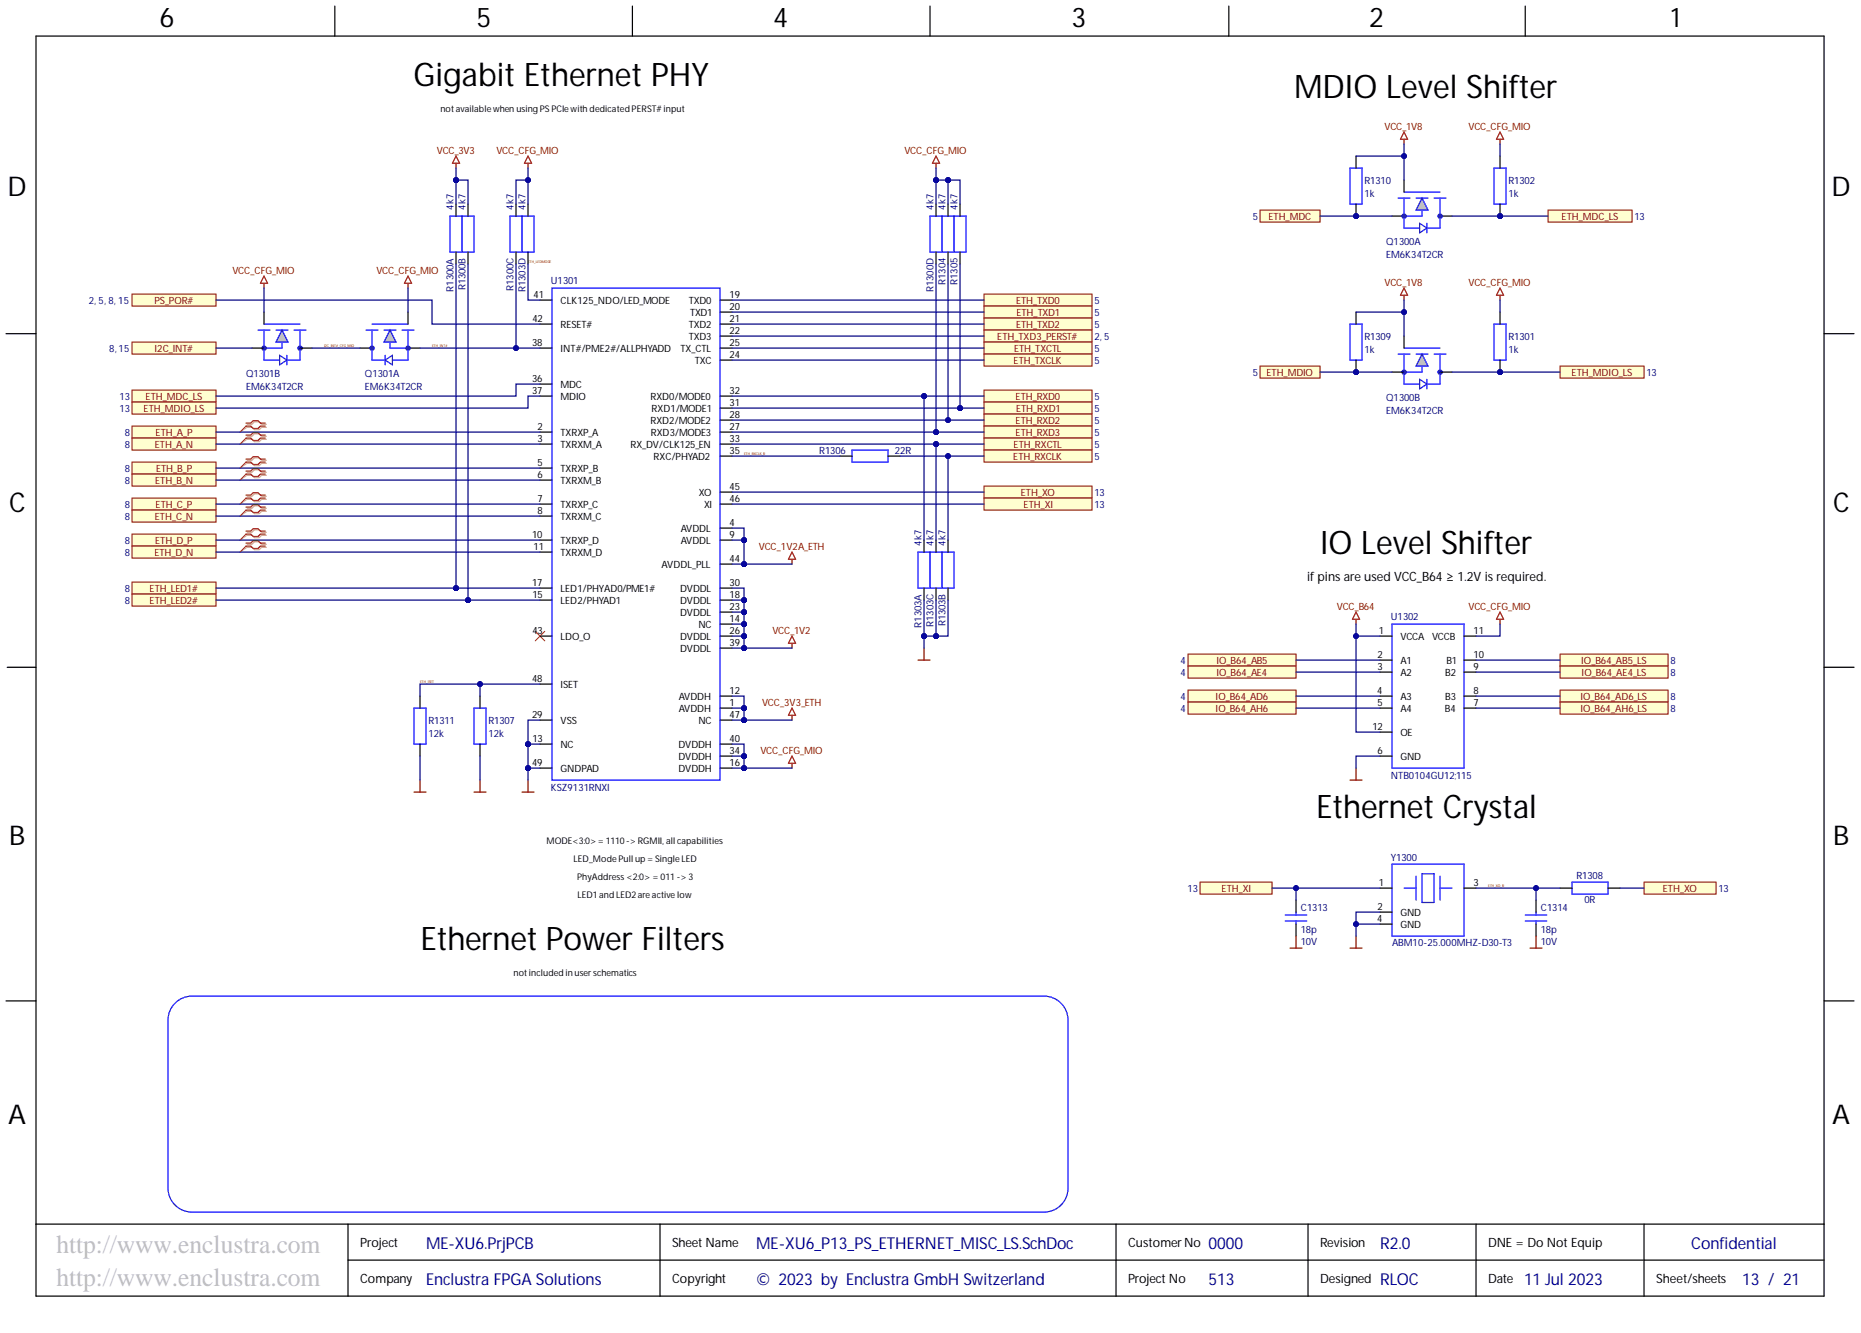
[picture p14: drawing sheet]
<svg xmlns="http://www.w3.org/2000/svg" width="393mm" height="282mm" viewBox="0 0 393 282" stroke-linecap="round" stroke-linejoin="round" font-family="sans-serif">
<defs><g id="words">
<g font-size="6.9">
<text x="87.4" y="18.1">Gigabit Ethernet PHY</text>
<text x="273.5" y="20.7">MDIO Level Shifter</text>
<text x="279" y="117.1">IO Level Shifter</text>
<text x="278.2" y="172.9">Ethernet Crystal</text>
<text x="88.9" y="200.8">Ethernet Power Filters</text>
</g>
<g font-size="5.8">
<text x="33.7" y="5.7">6</text>
<text x="100.7" y="5.7">5</text>
<text x="163.4" y="5.7">4</text>
<text x="226.5" y="5.7">3</text>
<text x="289.4" y="5.7">2</text>
<text x="353.1" y="5.7">1</text>
<text x="1.6" y="41.5">D</text>
<text x="387.1" y="41.5">D</text>
<text x="1.9" y="108.2">C</text>
<text x="387.5" y="108.2">C</text>
<text x="1.9" y="178.7">B</text>
<text x="387.5" y="178.7">B</text>
<text x="1.7" y="237.6">A</text>
<text x="387.2" y="237.6">A</text>
</g>
<g font-size="5.5" fill="#c0c0c0">
<text x="11.9" y="265">http://www.enclustra.com</text>
<text x="11.9" y="271.9">http://www.enclustra.com</text>
</g>
<g font-size="3.5" fill="#000080">
<text x="90" y="264.1">ME-XU6.PrjPCB</text>
<text x="159.8" y="264.1">ME-XU6_P13_PS_ETHERNET_MISC_LS.SchDoc</text>
<text x="255.4" y="264.1">0000</text>
<text x="357.5" y="264.1">Confidential</text>
<text x="90" y="271.7">Enclustra FPGA Solutions</text>
<text x="159.8" y="271.7">© 2023 by Enclustra GmbH Switzerland</text>
<text x="255.4" y="271.7">513</text>
<text x="291.7" y="271.7">RLOC</text>
<text x="322.1" y="271.7">11 Jul 2023</text>
<text x="368.2" y="271.7">13 / 21</text>
</g>
<text font-size="3.5" fill="#00007c" x="291.7" y="264.1">R2.0</text>
<g font-size="2.7">
<text x="276.3" y="122.9">ifpins are used VCC_B64 ≥ 1.2V is required.</text>
<text x="76.1" y="263.8">Project</text>
<text x="142" y="263.8">Sheet Name</text>
<text x="238.4" y="263.8">CustomerNo</text>
<text x="279" y="263.8">Revision</text>
<text x="314.5" y="263.8">DNE = Do Not Equip</text>
<text x="76.1" y="271.4">Company</text>
<text x="142" y="271.4">Copyright</text>
<text x="238.4" y="271.4">Project No</text>
<text x="279" y="271.4">Designed</text>
<text x="314.5" y="271.4">Date</text>
<text x="350" y="271.4">Sheet/sheets</text>
</g>
<g font-size="2.1" fill="#800000">
<text x="292.6" y="27.4">VCC_1V8</text>
<text x="310.4" y="27.4">VCC_CFG_MIO</text>
<text x="92.3" y="32.5">VCC_3V3</text>
<text x="104.9" y="32.5">VCC_CFG_MIO</text>
<text x="191.2" y="32.5">VCC_CFG_MIO</text>
<text x="268.1" y="46.5">ETH_MDC</text>
<text x="330.1" y="46.5">ETH_MDC_LS</text>
<text x="49.1" y="57.9">VCC_CFG_MIO</text>
<text x="79.6" y="57.9">VCC_CFG_MIO</text>
<text x="32.6" y="64.3">PS_POR#</text>
<text x="214.8" y="64.3">ETH_TXD0</text>
<text x="292.6" y="60.4">VCC_1V8</text>
<text x="310.4" y="60.4">VCC_CFG_MIO</text>
<text x="210.8" y="71.9">ETH_TXD3_PERST#</text>
<text x="214.8" y="69.4">ETH_TXD2</text>
<text x="214.8" y="66.8">ETH_TXD1</text>
<text x="32.6" y="74.4">I2C_INT#</text>
<text x="214.2" y="77">ETH_TXCLK</text>
<text x="214.3" y="74.4">ETH_TXCTL</text>
<text x="267.7" y="79.5">ETH_MDIO</text>
<text x="332.2" y="79.5">ETH_MDIO_LS</text>
<text x="30.4" y="87.1">ETH_MDIO_LS</text>
<text x="30.8" y="84.6">ETH_MDC_LS</text>
<text x="214.7" y="84.6">ETH_RXD0</text>
<text x="214.7" y="89.7">ETH_RXD2</text>
<text x="214.8" y="87.1">ETH_RXD1</text>
<text x="32.7" y="94.7">ETH_A_N</text>
<text x="32.9" y="92.2">ETH_A_P</text>
<text x="214.2" y="94.7">ETH_RXCTL</text>
<text x="214.7" y="92.2">ETH_RXD3</text>
<text x="33" y="99.8">ETH_B_P</text>
<text x="214.2" y="97.3">ETH_RXCLK</text>
<text x="32.8" y="102.4">ETH_B_N</text>
<text x="32.9" y="107.4">ETH_C_P</text>
<text x="215.8" y="104.9">ETH_XO</text>
<text x="216.4" y="107.4">ETH_XI</text>
<text x="32.7" y="110">ETH_C_N</text>
<text x="32.6" y="117.6">ETH_D_N</text>
<text x="32.8" y="115.1">ETH_D_P</text>
<text x="160.4" y="116.2">VCC_1V2A_ETH</text>
<text x="31.6" y="125.2">ETH_LED1#</text>
<text x="31.6" y="127.7">ETH_LED2#</text>
<text x="282.6" y="128.9">VCC_B64</text>
<text x="310.4" y="128.9">VCC_CFG_MIO</text>
<text x="163.3" y="134">VCC_1V2</text>
<text x="257.1" y="140.4">IO_B64_AB5</text>
<text x="257.1" y="143">IO_B64_AE4</text>
<text x="334.2" y="140.4">IO_B64_AB5_LS</text>
<text x="334.3" y="143">IO_B64_AE4_LS</text>
<text x="161.1" y="149.2">VCC_3V3_ETH</text>
<text x="256.9" y="148">IO_B64_AD6</text>
<text x="334" y="148">IO_B64_AD6_LS</text>
<text x="256.9" y="150.6">IO_B64_AH6</text>
<text x="334" y="150.6">IO_B64_AH6_LS</text>
<text x="160.7" y="159.4">VCC_CFG_MIO</text>
<text x="258.2" y="188.6">ETH_XI</text>
<text x="351.5" y="188.6">ETH_XO</text>
</g>
<g font-size="2.1" fill="#000080">
<text x="288.4" y="38.8">R1310</text>
<text x="288.4" y="41.6">1k</text>
<text x="318.8" y="38.8">R1302</text>
<text x="318.8" y="41.6">1k</text>
<text x="95.9" y="44.3" transform="rotate(-90 95.9 44.3)">4k7</text>
<text x="98.4" y="44.3" transform="rotate(-90 98.4 44.3)">4k7</text>
<text x="108.6" y="44.3" transform="rotate(-90 108.6 44.3)">4k7</text>
<text x="111.1" y="44.3" transform="rotate(-90 111.1 44.3)">4k7</text>
<text x="197.3" y="44.3" transform="rotate(-90 197.3 44.3)">4k7</text>
<text x="199.9" y="44.3" transform="rotate(-90 199.9 44.3)">4k7</text>
<text x="202.4" y="44.3" transform="rotate(-90 202.4 44.3)">4k7</text>
<text x="264.8" y="46.5">5</text>
<text x="345.5" y="46.5">13</text>
<text x="293" y="51.8">Q1300A</text>
<text x="293" y="54.6">EM6K34T2CR</text>
<text x="18.8" y="64.3">2, 5, 8, 15</text>
<text x="95.9" y="61.7" transform="rotate(-90 95.9 61.7)">R1300A</text>
<text x="98.4" y="61.4" transform="rotate(-90 98.4 61.4)">R1300B</text>
<text x="108.6" y="61.5" transform="rotate(-90 108.6 61.5)">R1300C</text>
<text x="111.1" y="61.8" transform="rotate(-90 111.1 61.8)">R1303D</text>
<text x="116.4" y="60.2">U1301</text>
<text x="197.3" y="61.8" transform="rotate(-90 197.3 61.8)">R1300D</text>
<text x="199.9" y="60.2" transform="rotate(-90 199.9 60.2)">R1304</text>
<text x="202.4" y="60.2" transform="rotate(-90 202.4 60.2)">R1305</text>
<text x="231.3" y="64.3">5</text>
<text x="231.3" y="66.8">5</text>
<text x="231.3" y="69.4">5</text>
<text x="231.3" y="71.9">2, 5</text>
<text x="288.4" y="71.8">R1309</text>
<text x="318.8" y="71.8">R1301</text>
<text x="23.1" y="74.4">8, 15</text>
<text x="231.3" y="74.4">5</text>
<text x="231.3" y="77">5</text>
<text x="288.4" y="74.6">1k</text>
<text x="318.8" y="74.6">1k</text>
<text x="52" y="79.7">Q1301B</text>
<text x="52" y="82.5">EM6K34T2CR</text>
<text x="77.1" y="79.7">Q1301A</text>
<text x="77.1" y="82.5">EM6K34T2CR</text>
<text x="264.8" y="79.5">5</text>
<text x="348" y="79.5">13</text>
<text x="25.3" y="84.6">13</text>
<text x="25.3" y="87.1">13</text>
<text x="231.3" y="84.6">5</text>
<text x="231.3" y="87.1">5</text>
<text x="231.3" y="89.7">5</text>
<text x="293" y="84.8">Q1300B</text>
<text x="293" y="87.6">EM6K34T2CR</text>
<text x="26.4" y="92.2">8</text>
<text x="26.4" y="94.7">8</text>
<text x="173.2" y="95.9">R1306</text>
<text x="189.1" y="95.9">22R</text>
<text x="231.3" y="92.2">5</text>
<text x="231.3" y="94.7">5</text>
<text x="26.4" y="99.8">8</text>
<text x="231.3" y="97.3">5</text>
<text x="26.4" y="102.4">8</text>
<text x="26.4" y="107.4">8</text>
<text x="231.3" y="104.9">13</text>
<text x="231.3" y="107.4">13</text>
<text x="26.4" y="110">8</text>
<text x="26.4" y="115.1">8</text>
<text x="26.4" y="117.6">8</text>
<text x="194.8" y="115.4" transform="rotate(-90 194.8 115.4)">4k7</text>
<text x="197.3" y="115.4" transform="rotate(-90 197.3 115.4)">4k7</text>
<text x="199.9" y="115.4" transform="rotate(-90 199.9 115.4)">4k7</text>
<text x="26.4" y="125.2">8</text>
<text x="26.4" y="127.7">8</text>
<text x="294" y="131.2">U1302</text>
<text x="194.8" y="132.7" transform="rotate(-90 194.8 132.7)">R1303A</text>
<text x="197.3" y="132.6" transform="rotate(-90 197.3 132.6)">R1303C</text>
<text x="199.9" y="132.5" transform="rotate(-90 199.9 132.5)">R1303B</text>
<text x="249.5" y="140.4">4</text>
<text x="249.5" y="143">4</text>
<text x="353.1" y="140.4">8</text>
<text x="353.1" y="143">8</text>
<text x="249.5" y="148">4</text>
<text x="353.1" y="148">8</text>
<text x="90.6" y="153">R1311</text>
<text x="90.6" y="155.8">12k</text>
<text x="103.2" y="153">R1307</text>
<text x="103.2" y="155.8">12k</text>
<text x="249.5" y="150.6">4</text>
<text x="353.1" y="150.6">8</text>
<text x="116.4" y="167.2">KSZ9131RNXI</text>
<text x="294" y="164.7">NTB0104GU12;115</text>
<text x="294" y="182">Y1300</text>
<text x="333.2" y="185.8">R1308</text>
<text x="251" y="188.6">13</text>
<text x="334.9" y="191">0R</text>
<text x="363.2" y="188.6">13</text>
<text x="274.9" y="192.6">C1313</text>
<text x="274.9" y="197.2">18p</text>
<text x="325.7" y="192.6">C1314</text>
<text x="325.7" y="197.2">18p</text>
<text x="274.9" y="199.7">10V</text>
<text x="294.2" y="200">ABM10-25.000MHZ-D30-T3</text>
<text x="325.7" y="199.7">10V</text>
</g>
<g font-size="2.1">
<text x="112.8" y="62.9">41</text>
<text x="118.5" y="64.3">CLK125_NDO/LED_MODE</text>
<text x="145.6" y="64.3">TXD0</text>
<text x="154.2" y="62.9">19</text>
<text x="154.2" y="65.5">20</text>
<text x="112.5" y="68">42</text>
<text x="118.5" y="69.4">RESET#</text>
<text x="145.6" y="69.4">TXD2</text>
<text x="145.6" y="71.9">TXD3</text>
<text x="145.8" y="66.8">TXD1</text>
<text x="154.2" y="68">21</text>
<text x="154.2" y="70.6">22</text>
<text x="112.4" y="73.1">38</text>
<text x="118.5" y="74.4">INT#/PME2#/ALLPHYADD</text>
<text x="143.8" y="74.4">TX_CTL</text>
<text x="146.9" y="77">TXC</text>
<text x="154.2" y="73.1">25</text>
<text x="154.2" y="75.6">24</text>
<text x="112.4" y="80.7">36</text>
<text x="112.4" y="83.2">37</text>
<text x="118.5" y="82.1">MDC</text>
<text x="154.2" y="83.2">32</text>
<text x="118.5" y="84.6">MDIO</text>
<text x="137.5" y="84.6">RXD0/MODE0</text>
<text x="137.5" y="89.7">RXD2/MODE2</text>
<text x="137.7" y="87.1">RXD1/MODE1</text>
<text x="154.2" y="85.8">31</text>
<text x="154.2" y="88.3">28</text>
<text x="113.6" y="90.9">2</text>
<text x="113.6" y="93.4">3</text>
<text x="118.5" y="92.2">TXRXP_A</text>
<text x="118.5" y="94.7">TXRXM_A</text>
<text x="133.2" y="94.7">RX_DV/CLK125_EN</text>
<text x="137.6" y="92.2">RXD3/MODE3</text>
<text x="154.2" y="90.9">27</text>
<text x="154.2" y="93.4">33</text>
<text x="154.2" y="95.9">35</text>
<text x="113.6" y="98.5">5</text>
<text x="113.6" y="101">6</text>
<text x="118.5" y="99.8">TXRXP_B</text>
<text x="138.2" y="97.3">RXC/PHYAD2</text>
<text x="113.6" y="106.1">7</text>
<text x="118.5" y="102.4">TXRXM_B</text>
<text x="118.5" y="107.4">TXRXP_C</text>
<text x="147.7" y="104.9">XO</text>
<text x="148.8" y="107.4">XI</text>
<text x="154.2" y="103.5">45</text>
<text x="154.2" y="106.1">46</text>
<text x="112.4" y="113.7">10</text>
<text x="113.6" y="108.6">8</text>
<text x="118.5" y="110">TXRXM_C</text>
<text x="143.9" y="112.5">AVDDL</text>
<text x="154.2" y="111.2">4</text>
<text x="154.2" y="113.7">9</text>
<text x="112.8" y="116.2">11</text>
<text x="118.5" y="115.1">TXRXP_D</text>
<text x="118.5" y="117.6">TXRXM_D</text>
<text x="143.9" y="115.1">AVDDL</text>
<text x="154.2" y="118.8">44</text>
<text x="112.4" y="123.8">17</text>
<text x="118.5" y="125.2">LED1/PHYAD0/PME1#</text>
<text x="139.8" y="120.1">AVDDL_PLL</text>
<text x="143.7" y="125.2">DVDDL</text>
<text x="154.2" y="123.8">30</text>
<text x="112.5" y="126.4">15</text>
<text x="118.5" y="127.7">LED2/PHYAD1</text>
<text x="143.7" y="127.7">DVDDL</text>
<text x="143.7" y="130.3">DVDDL</text>
<text x="154.2" y="126.4">18</text>
<text x="154.2" y="128.9">23</text>
<text x="154.2" y="131.5">14</text>
<text x="112.5" y="134">43</text>
<text x="118.5" y="135.4">LDO_O</text>
<text x="143.7" y="135.4">DVDDL</text>
<text x="143.7" y="137.9">DVDDL</text>
<text x="147.6" y="132.8">NC</text>
<text x="154.2" y="134">26</text>
<text x="154.2" y="136.5">39</text>
<text x="291.4" y="134">1</text>
<text x="296" y="135.4">VCCA</text>
<text x="302.7" y="135.4">VCCB</text>
<text x="311.5" y="134">11</text>
<text x="291.2" y="139.1">2</text>
<text x="291.2" y="141.6">3</text>
<text x="296" y="140.4">A1</text>
<text x="296" y="143">A2</text>
<text x="305.5" y="143">B2</text>
<text x="305.7" y="140.4">B1</text>
<text x="311.5" y="139.1">10</text>
<text x="311.5" y="141.6">9</text>
<text x="112.4" y="144.1">48</text>
<text x="118.5" y="145.5">ISET</text>
<text x="143.5" y="148">AVDDH</text>
<text x="154.2" y="146.7">12</text>
<text x="154.2" y="149.2">1</text>
<text x="291.1" y="146.7">4</text>
<text x="291.2" y="149.2">5</text>
<text x="296" y="148">A3</text>
<text x="305.5" y="148">B3</text>
<text x="311.5" y="146.7">8</text>
<text x="311.5" y="149.2">7</text>
<text x="112.4" y="151.8">29</text>
<text x="118.5" y="153.1">VSS</text>
<text x="143.5" y="150.6">AVDDH</text>
<text x="147.6" y="153.1">NC</text>
<text x="154.2" y="151.8">47</text>
<text x="290.1" y="154.3">12</text>
<text x="296" y="150.6">A4</text>
<text x="296" y="155.7">OE</text>
<text x="305.4" y="150.6">B4</text>
<text x="112.4" y="161.9">49</text>
<text x="112.5" y="156.8">13</text>
<text x="118.5" y="158.2">NC</text>
<text x="143.4" y="158.2">DVDDH</text>
<text x="143.4" y="160.7">DVDDH</text>
<text x="154.2" y="156.8">40</text>
<text x="154.2" y="159.4">34</text>
<text x="154.2" y="161.9">16</text>
<text x="291.2" y="159.4">6</text>
<text x="296" y="160.7">GND</text>
<text x="118.5" y="163.3">GNDPAD</text>
<text x="143.4" y="163.3">DVDDH</text>
<text x="291.4" y="187.3">1</text>
<text x="311.5" y="187.3">3</text>
<text x="291.1" y="194.9">4</text>
<text x="291.2" y="192.4">2</text>
<text x="296" y="193.7">GND</text>
<text x="296" y="196.3">GND</text>
</g>
<g font-size="1.9">
<text x="93.1" y="23.6">notavailablewhen using PS PCIe with dedicated PERST# input</text>
<text x="115.5" y="178.4">MODE&lt;3:0&gt; = 1110-&gt; RGMII, all capabilities</text>
<text x="121.2" y="182.2">LED_ModePull up = SingleLED</text>
<text x="122" y="186">PhyAddress&lt;2:0&gt; = 011 -&gt; 3</text>
<text x="122.1" y="189.8">LED1and LED2are active low</text>
<text x="108.6" y="206.3">notincluded in userschematics</text>
</g>
<g font-size=".8" fill="#800000">
<text x="111.6" y="55.7">ETH_LEDMODE</text>
<text x="68.5" y="73.4">I2C_INT#_CFG_MIO</text>
<text x="91.3" y="73.4">ETH_INT#</text>
<text x="157.3" y="96.3">ETH_RXCLK_R</text>
<text x="88.8" y="144.5">ETH_ISET</text>
<text x="314.5" y="187.6">ETH_XO_R</text>
</g>
</g></defs>
<g fill="none" stroke="#000" stroke-width=".26">
<path d="M7.6 7.6h377.9v266.5h-377.9zM70.8 1.3v6.3M133.7 1.3v6.3M196.6 1.3v6.3M259.7 1.3v6.3M322.4 1.3v6.3M1.3 70.6h6.3M385.5 70.6h6.4M177.5 96.4h2.6M187.7 96.4h2.5M1.5 141.1h6.1M385.5 141.1h6.4"/>
<path d="M1.3 211.6h6.3M385.5 211.6h6.4M7.6 258.8h377.9M73.6 258.8v15.3M139.5 258.8v15.3M235.9 258.8v15.3M276.5 258.8v15.3M312 258.8v15.3M347.5 258.8v15.3M73.6 266.5h311.9"/>
</g>
<path d="M180.1 95.2h7.6v2.5h-7.6z" fill="none" stroke="#00f" stroke-width=".26"/>
<path d="M27.9 62.2h17.8v2.5h-17.8z" fill-rule="evenodd" fill="#ffffd0"/>
<path d="M27.9 62.2h17.8v2.5h-17.8z" fill="none" stroke="#800000" stroke-width=".21"/>
<path d="M27.9 72.3h17.8v2.6h-17.8z" fill-rule="evenodd" fill="#ffffd0"/>
<path d="M27.9 72.3h17.8v2.6h-17.8z" fill="none" stroke="#800000" stroke-width=".21"/>
<path d="M27.9 82.5h17.8v2.5h-17.8z" fill-rule="evenodd" fill="#ffffd0"/>
<path d="M27.9 82.5h17.8v2.5h-17.8z" fill="none" stroke="#800000" stroke-width=".21"/>
<path d="M27.9 85h17.8v2.6h-17.8z" fill-rule="evenodd" fill="#ffffd0"/>
<path d="M27.9 85h17.8v2.6h-17.8z" fill="none" stroke="#800000" stroke-width=".21"/>
<path d="M27.9 90.1h17.8v2.5h-17.8z" fill-rule="evenodd" fill="#ffffd0"/>
<path d="M27.9 90.1h17.8v2.5h-17.8z" fill="none" stroke="#800000" stroke-width=".21"/>
<path d="M27.9 92.6h17.8v2.6h-17.8z" fill-rule="evenodd" fill="#ffffd0"/>
<path d="M27.9 92.6h17.8v2.6h-17.8z" fill="none" stroke="#800000" stroke-width=".21"/>
<path d="M27.9 97.7h17.8v2.5h-17.8z" fill-rule="evenodd" fill="#ffffd0"/>
<path d="M27.9 97.7h17.8v2.5h-17.8z" fill="none" stroke="#800000" stroke-width=".21"/>
<path d="M27.9 100.2h17.8v2.6h-17.8z" fill-rule="evenodd" fill="#ffffd0"/>
<path d="M27.9 100.2h17.8v2.6h-17.8z" fill="none" stroke="#800000" stroke-width=".21"/>
<path d="M27.9 105.3h17.8v2.6h-17.8z" fill-rule="evenodd" fill="#ffffd0"/>
<path d="M27.9 105.3h17.8v2.6h-17.8z" fill="none" stroke="#800000" stroke-width=".21"/>
<path d="M27.9 107.9h17.8v2.5h-17.8z" fill-rule="evenodd" fill="#ffffd0"/>
<path d="M27.9 107.9h17.8v2.5h-17.8z" fill="none" stroke="#800000" stroke-width=".21"/>
<path d="M27.9 112.9h17.8v2.6h-17.8z" fill-rule="evenodd" fill="#ffffd0"/>
<path d="M27.9 112.9h17.8v2.6h-17.8z" fill="none" stroke="#800000" stroke-width=".21"/>
<path d="M27.9 115.5h17.8v2.5h-17.8z" fill-rule="evenodd" fill="#ffffd0"/>
<path d="M27.9 115.5h17.8v2.5h-17.8z" fill="none" stroke="#800000" stroke-width=".21"/>
<path d="M27.9 123.1h17.8v2.5h-17.8z" fill-rule="evenodd" fill="#ffffd0"/>
<path d="M27.9 123.1h17.8v2.5h-17.8z" fill="none" stroke="#800000" stroke-width=".21"/>
<path d="M27.9 125.6h17.8v2.6h-17.8z" fill-rule="evenodd" fill="#ffffd0"/>
<path d="M27.9 125.6h17.8v2.6h-17.8z" fill="none" stroke="#800000" stroke-width=".21"/>
<path d="M208 82.5h22.8v2.5h-22.8z" fill-rule="evenodd" fill="#ffffd0"/>
<path d="M208 82.5h22.8v2.5h-22.8z" fill="none" stroke="#800000" stroke-width=".21"/>
<path d="M208 85h22.8v2.6h-22.8z" fill-rule="evenodd" fill="#ffffd0"/>
<path d="M208 85h22.8v2.6h-22.8z" fill="none" stroke="#800000" stroke-width=".21"/>
<path d="M208 87.6h22.8v2.5h-22.8z" fill-rule="evenodd" fill="#ffffd0"/>
<path d="M208 87.6h22.8v2.5h-22.8z" fill="none" stroke="#800000" stroke-width=".21"/>
<path d="M208 90.1h22.8v2.5h-22.8z" fill-rule="evenodd" fill="#ffffd0"/>
<path d="M208 90.1h22.8v2.5h-22.8z" fill="none" stroke="#800000" stroke-width=".21"/>
<path d="M208 92.6h22.8v2.6h-22.8z" fill-rule="evenodd" fill="#ffffd0"/>
<path d="M208 92.6h22.8v2.6h-22.8z" fill="none" stroke="#800000" stroke-width=".21"/>
<path d="M208 95.2h22.8v2.5h-22.8z" fill-rule="evenodd" fill="#ffffd0"/>
<path d="M208 95.2h22.8v2.5h-22.8z" fill="none" stroke="#800000" stroke-width=".21"/>
<path d="M208 62.2h22.8v2.5h-22.8z" fill-rule="evenodd" fill="#ffffd0"/>
<path d="M208 62.2h22.8v2.5h-22.8z" fill="none" stroke="#800000" stroke-width=".21"/>
<path d="M208 64.7h22.8v2.6h-22.8z" fill-rule="evenodd" fill="#ffffd0"/>
<path d="M208 64.7h22.8v2.6h-22.8z" fill="none" stroke="#800000" stroke-width=".21"/>
<path d="M208 67.3h22.8v2.5h-22.8z" fill-rule="evenodd" fill="#ffffd0"/>
<path d="M208 67.3h22.8v2.5h-22.8z" fill="none" stroke="#800000" stroke-width=".21"/>
<path d="M208 69.8h22.8v2.5h-22.8z" fill-rule="evenodd" fill="#ffffd0"/>
<path d="M208 69.8h22.8v2.5h-22.8z" fill="none" stroke="#800000" stroke-width=".21"/>
<path d="M208 72.3h22.8v2.6h-22.8z" fill-rule="evenodd" fill="#ffffd0"/>
<path d="M208 72.3h22.8v2.6h-22.8z" fill="none" stroke="#800000" stroke-width=".21"/>
<path d="M208 74.9h22.8v2.5h-22.8z" fill-rule="evenodd" fill="#ffffd0"/>
<path d="M208 74.9h22.8v2.5h-22.8z" fill="none" stroke="#800000" stroke-width=".21"/>
<g fill="none" stroke="#800000" stroke-width=".26">
<path d="M96.4 33l.7 1.5h-1.5zM96.4 34.5v1M111.6 33l.8 1.5h-1.6zM111.6 34.5v1M197.8 33l.8 1.5h-1.5zM197.8 34.5v1M167.4 118.3v1M167.4 116.7l.8 1.6h-1.6zM167.4 136v1M167.4 134.5l.8 1.5h-1.6zM194 139.6h2.6M195.3 137v2.6"/>
<path d="M167.4 159.9l.8 1.5h-1.6zM167.4 151.3v1M167.4 149.7l.8 1.6h-1.6zM100.2 167.5h2.5M101.5 165v2.5M110.3 167.5h2.6M111.6 165v2.5M167.4 161.4v1"/>
</g>
<path d="M95.1 45.7h5.1v7.6h-5.1zM97.7 45.7v7.6M107.8 45.7h5.1v7.6h-5.1zM110.3 45.7v7.6M196.6 45.7h7.6v7.6h-7.6zM199.1 45.7v7.6M201.6 45.7v7.6M194 116.7h7.6v7.7h-7.6zM196.6 116.7v7.7M199.1 116.7v7.7" fill="none" stroke="#00f" stroke-width=".26"/>
<g fill="none" stroke="#000" stroke-width=".26">
<path d="M96.4 43.2v2.5M96.4 53.3v2.5M98.9 43.2v2.5M98.9 53.3v2.5M109.1 43.2v2.5M109.1 53.3v2.5M111.6 43.2v2.5M111.6 53.3v2.5M197.8 43.2v2.5M197.8 53.3v2.5M200.4 43.2v2.5M200.4 53.3v2.5"/>
<path d="M202.9 43.2v2.5M202.9 53.3v2.5M195.3 114.2v2.5M197.8 114.2v2.5M200.4 114.2v2.5M195.3 124.4v2.5M197.8 124.4v2.5M200.4 124.4v2.5"/>
</g>
<path d="M266.3 44.4h12.7v2.6h-12.7z" fill-rule="evenodd" fill="#ffffd0"/>
<path d="M266.3 44.4h12.7v2.6h-12.7z" fill="none" stroke="#800000" stroke-width=".21"/>
<path d="M266.3 77.4h12.7v2.5h-12.7z" fill-rule="evenodd" fill="#ffffd0"/>
<path d="M266.3 77.4h12.7v2.5h-12.7z" fill="none" stroke="#800000" stroke-width=".21"/>
<path d="M329.7 77.4h17.8v2.5h-17.8z" fill-rule="evenodd" fill="#ffffd0"/>
<path d="M329.7 77.4h17.8v2.5h-17.8z" fill="none" stroke="#800000" stroke-width=".21"/>
<path d="M327.2 44.4h17.8v2.6h-17.8z" fill-rule="evenodd" fill="#ffffd0"/>
<path d="M327.2 44.4h17.8v2.6h-17.8z" fill="none" stroke="#800000" stroke-width=".21"/>
<path d="M296.8 27.9l.7 1.6h-1.5zM296.8 29.5v1M317.1 60.9l.7 1.5h-1.5zM317.1 62.4v1.1" fill="none" stroke="#800000" stroke-width=".26"/>
<path d="M294.2 132h15.2v30.4h-15.2z" fill="none" stroke="#00f" stroke-width=".26"/>
<path d="M291.7 139.6h2.5M291.7 134.5h2.5M309.4 139.6h2.6M309.4 134.5h2.6M291.7 142.1h2.5M291.7 147.2h2.5M291.7 149.7h2.5M291.7 154.8h2.5M291.7 159.9h2.5M309.4 142.1h2.6M309.4 147.2h2.6M309.4 149.7h2.6" fill="none" stroke="#000" stroke-width=".26"/>
<path d="M251.1 145.9h22.8v2.6h-22.8z" fill-rule="evenodd" fill="#ffffd0"/>
<path d="M251.1 145.9h22.8v2.6h-22.8z" fill="none" stroke="#800000" stroke-width=".21"/>
<path d="M251.1 148.5h22.8v2.5h-22.8z" fill-rule="evenodd" fill="#ffffd0"/>
<path d="M251.1 148.5h22.8v2.5h-22.8z" fill="none" stroke="#800000" stroke-width=".21"/>
<path d="M251.1 138.3h22.8v2.5h-22.8z" fill-rule="evenodd" fill="#ffffd0"/>
<path d="M251.1 138.3h22.8v2.5h-22.8z" fill="none" stroke="#800000" stroke-width=".21"/>
<path d="M251.1 140.8h22.8v2.6h-22.8z" fill-rule="evenodd" fill="#ffffd0"/>
<path d="M251.1 140.8h22.8v2.6h-22.8z" fill="none" stroke="#800000" stroke-width=".21"/>
<path d="M317.1 129.4l.7 1.6h-1.5zM317.1 131v1M285.3 165h2.6M286.6 162.4v2.6" fill="none" stroke="#800000" stroke-width=".26"/>
<path d="M329.7 145.9h22.9v2.6h-22.9z" fill-rule="evenodd" fill="#ffffd0"/>
<path d="M329.7 145.9h22.9v2.6h-22.9z" fill="none" stroke="#800000" stroke-width=".21"/>
<path d="M329.7 148.5h22.9v2.5h-22.9z" fill-rule="evenodd" fill="#ffffd0"/>
<path d="M329.7 148.5h22.9v2.5h-22.9z" fill="none" stroke="#800000" stroke-width=".21"/>
<path d="M329.7 138.3h22.9v2.5h-22.9z" fill-rule="evenodd" fill="#ffffd0"/>
<path d="M329.7 138.3h22.9v2.5h-22.9z" fill="none" stroke="#800000" stroke-width=".21"/>
<path d="M329.7 140.8h22.9v2.6h-22.9z" fill-rule="evenodd" fill="#ffffd0"/>
<path d="M329.7 140.8h22.9v2.6h-22.9z" fill="none" stroke="#800000" stroke-width=".21"/>
<path d="M286.6 129.4l.8 1.6h-1.5zM286.6 131v1" fill="none" stroke="#800000" stroke-width=".26"/>
<path d="M208 102.8h22.8v2.5h-22.8z" fill-rule="evenodd" fill="#ffffd0"/>
<path d="M208 102.8h22.8v2.5h-22.8z" fill="none" stroke="#800000" stroke-width=".21"/>
<path d="M208 105.3h22.8v2.6h-22.8z" fill-rule="evenodd" fill="#ffffd0"/>
<path d="M208 105.3h22.8v2.6h-22.8z" fill="none" stroke="#800000" stroke-width=".21"/>
<path d="M294.2 182.7h15.2v15.2h-15.2zM296.8 187.8h2.5M299.3 185.3v5M300.6 184.7h2.5v6.1h-2.5zM304.4 185.3v5M304.4 187.8h2.5M332.3 186.5h7.6v2.6h-7.6z" fill="none" stroke="#00f" stroke-width=".26"/>
<path d="M291.7 187.8h2.5M291.7 192.9h2.5M291.7 195.4h2.5M309.4 187.8h2.6M329.7 187.8h2.6M339.9 187.8h2.5" fill="none" stroke="#000" stroke-width=".26"/>
<path d="M286.6 197.9v2.6M285.3 200.5h2.6" fill="none" stroke="#800000" stroke-width=".26"/>
<path d="M347.5 186.5h15.2v2.6h-15.2z" fill-rule="evenodd" fill="#ffffd0"/>
<path d="M347.5 186.5h15.2v2.6h-15.2z" fill="none" stroke="#800000" stroke-width=".21"/>
<path d="M253.6 186.5h15.3v2.6h-15.3z" fill-rule="evenodd" fill="#ffffd0"/>
<path d="M253.6 186.5h15.3v2.6h-15.3z" fill="none" stroke="#800000" stroke-width=".21"/>
<path d="M271.7 193.5h4.5M271.7 194.8h4.5M273.9 192.9v.6M273.9 194.8v.6M322.4 193.5h4.5M322.4 194.8h4.5M324.7 192.9v.6M324.7 194.8v.6" fill="none" stroke="#00f" stroke-width=".26"/>
<path d="M273.9 190.3v2.6M273.9 195.4v2.5M324.7 190.3v2.6M324.7 195.4v2.5" fill="none" stroke="#000" stroke-width=".26"/>
<path d="M273.9 197.9v2.6M324.7 197.9v2.6M272.7 200.5h2.5M323.4 200.5h2.5" fill="none" stroke="#800000" stroke-width=".26"/>
<circle cx="286.6" cy="45.7" r=".51" fill="#000080"/>
<circle cx="286.6" cy="45.7" r=".51" fill="none" stroke="#000080" stroke-width=".21"/>
<path d="M285.3 35.5h2.6v7.7h-2.6z" fill="none" stroke="#00f" stroke-width=".26"/>
<path d="M286.6 43.2v2.5" fill="none" stroke="#000" stroke-width=".26"/>
<circle cx="286.6" cy="45.7" r=".51" fill="#000080"/>
<circle cx="286.6" cy="45.7" r=".51" fill="none" stroke="#000080" stroke-width=".21"/>
<path d="M286.6 33v2.5M294.2 45.7h2.6M304.4 45.7h2.5" fill="none" stroke="#000" stroke-width=".26"/>
<g fill="none" stroke="#d0a3a3" stroke-width=".26">
<path d="M52.3 89.7h1l.5-.5h1l.5 .5h1M52.3 90.4h1l.5 .5h1l.5-.5h1M52.3 92.3h1l.5-.6h1l.5 .6h1M52.3 92.9h1l.5 .5h1l.5-.5h1M52.3 97.3h1l.5-.5h1l.5 .5h1M52.3 98h1l.5 .5h1l.5-.5h1M52.3 99.9h1l.5-.5h1l.5 .5h1M52.3 100.5h1l.5 .5h1l.5-.5h1M52.3 104.9h1l.5-.5h1l.5 .5h1M52.3 105.6h1l.5 .5h1l.5-.5h1M52.3 107.5h1l.5-.5h1l.5 .5h1M52.3 108.1h1l.5 .5h1l.5-.5h1"/>
<path d="M52.3 112.6h1l.5-.6h1l.5 .6h1M52.3 113.2h1l.5 .5h1l.5-.5h1M52.3 115.1h1l.5-.5h1l.5 .5h1M52.3 115.7h1l.5 .5h1l.5-.5h1"/>
</g>
<path d="M52.3 90.4l-1.6 1M52.3 92.9l-1.6 1M52.3 98l-1.6 1M52.3 100.5l-1.6 1M52.3 105.6l-1.6 1M52.3 108.1l-1.6 1M52.3 113.2l-1.6 1M52.3 115.7l-1.6 1" fill="none" stroke="#d0a3a3" stroke-width=".21"/>
<g fill="none" stroke="#f00" stroke-width=".26">
<path d="M52 89.5h1l.5-.5h1l.5 .5h1.1M52 90.1h1l.5 .5h1l.5-.5h1.1M52 92h1l.5-.5h1l.5 .5h1.1M52 92.6h1l.5 .5h1l.5-.5h1.1M52 97.1h1l.5-.5h1l.5 .5h1.1M52 97.7h1l.5 .5h1l.5-.5h1.1M52 99.6h1l.5-.5h1l.5 .5h1.1M52 100.2h1l.5 .6h1l.5-.6h1.1M52 104.7h1l.5-.5h1l.5 .5h1.1M52 105.3h1l.5 .5h1l.5-.5h1.1M52 107.2h1l.5-.5h1l.5 .5h1.1M52 107.9h1l.5 .5h1l.5-.5h1.1"/>
<path d="M52 112.3h1l.5-.5h1l.5 .5h1.1M52 112.9h1l.5 .5h1l.5-.5h1.1M52 114.8h1l.5-.5h1l.5 .5h1.1M52 115.5h1l.5 .5h1l.5-.5h1.1"/>
</g>
<path d="M52 90.1l-1.3 1.3M52 92.6l-1.3 1.3M52 97.7l-1.3 1.3M52 100.2l-1.3 1.3M52 105.3l-1.3 1.3M52 107.9l-1.3 1.2M52 112.9l-1.3 1.3M52 115.5l-1.3 1.2" fill="none" stroke="#f00" stroke-width=".21"/>
<path d="M295.5 41.9h2.5M299.3 41.9h2.5M303.1 41.9h2.5M37.3 211.8a5.1 5.1 0 0 1 3.3-1.2h180.1a5.1 5.1 0 0 1 5 5.1v35.5a5.1 5.1 0 0 1-5 5.1h-180.1a5.1 5.1 0 0 1-5.1-5.1v-35.5a5.1 5.1 0 0 1 1.8-3.9z" fill="none" stroke="#00f" stroke-width=".26"/>
<path d="M300.6 41.9l1.2 2.5h-2.5z" fill="#c0c0c0"/>
<path d="M296.8 40.6h7.6M296.8 41.9v6.3h3.3M300.1 47.2l1.5 1-1.5 1zM300.6 41.9l1.2 2.5h-2.5zM300.6 44.4v1.3h-3.8M301.6 47.2v2M304.4 41.9v6.3h-2.8M295.5 74.9h2.5M299.3 74.9h2.5M303.1 74.9h2.5" fill="none" stroke="#00f" stroke-width=".26"/>
<g fill="none" stroke="#00f" stroke-width=".77">
<circle cx="296.8" cy="45.7" r=".15"/>
<circle cx="304.4" cy="45.7" r=".15"/>
</g>
<path d="M296.8 38.1v2.5" fill="none" stroke="#000" stroke-width=".26"/>
<path d="M300.6 74.9l1.2 2.5h-2.5z" fill="#c0c0c0"/>
<path d="M296.8 73.6h7.6M296.8 74.9v6.3h3.3M300.6 74.9l1.2 2.5h-2.5zM300.6 77.4v1.3h-3.8M304.4 74.9v6.3h-2.8M300.1 80.2l1.5 1-1.5 1zM301.6 80.2v2" fill="none" stroke="#00f" stroke-width=".26"/>
<g fill="none" stroke="#00f" stroke-width=".77">
<circle cx="296.8" cy="78.7" r=".15"/>
<circle cx="304.4" cy="78.7" r=".15"/>
</g>
<path d="M294.2 78.7h2.6M296.8 71.1v2.5M304.4 78.7h2.5" fill="none" stroke="#000" stroke-width=".26"/>
<circle cx="286.6" cy="78.7" r=".51" fill="#000080"/>
<circle cx="286.6" cy="78.7" r=".51" fill="none" stroke="#000080" stroke-width=".21"/>
<path d="M285.3 68.5h2.6v7.6h-2.6z" fill="none" stroke="#00f" stroke-width=".26"/>
<path d="M286.6 76.1v2.6" fill="none" stroke="#000" stroke-width=".26"/>
<circle cx="286.6" cy="78.7" r=".51" fill="#000080"/>
<circle cx="286.6" cy="78.7" r=".51" fill="none" stroke="#000080" stroke-width=".21"/>
<path d="M286.6 66v2.5" fill="none" stroke="#000" stroke-width=".26"/>
<circle cx="317.1" cy="78.7" r=".51" fill="#000080"/>
<circle cx="317.1" cy="78.7" r=".51" fill="none" stroke="#000080" stroke-width=".21"/>
<path d="M315.8 68.5h2.5v7.6h-2.5z" fill="none" stroke="#00f" stroke-width=".26"/>
<path d="M317.1 76.1v2.6" fill="none" stroke="#000" stroke-width=".26"/>
<circle cx="317.1" cy="78.7" r=".51" fill="#000080"/>
<circle cx="317.1" cy="78.7" r=".51" fill="none" stroke="#000080" stroke-width=".21"/>
<path d="M317.1 66v2.5" fill="none" stroke="#000" stroke-width=".26"/>
<circle cx="317.1" cy="45.7" r=".51" fill="#000080"/>
<circle cx="317.1" cy="45.7" r=".51" fill="none" stroke="#000080" stroke-width=".21"/>
<path d="M315.8 35.5h2.5v7.7h-2.5z" fill="none" stroke="#00f" stroke-width=".26"/>
<path d="M317.1 43.2v2.5" fill="none" stroke="#000" stroke-width=".26"/>
<circle cx="317.1" cy="45.7" r=".51" fill="#000080"/>
<circle cx="317.1" cy="45.7" r=".51" fill="none" stroke="#000080" stroke-width=".21"/>
<path d="M317.1 33v2.5M76.1 73.6h2.5M86.2 73.6h2.6M101.5 147.2v2.5M101.5 157.3v2.6" fill="none" stroke="#000" stroke-width=".26"/>
<path d="M317.1 27.9l.7 1.6h-1.5zM317.1 29.5v1M296.8 60.9l.7 1.5h-1.5zM296.8 62.4v1.1" fill="none" stroke="#800000" stroke-width=".26"/>
<path d="M77.4 69.8h2.5M81.2 69.8h2.5M85 69.8h2.5M100.2 149.7h2.5v7.6h-2.5z" fill="none" stroke="#00f" stroke-width=".26"/>
<path d="M82.4 69.8l1.3 2.5h-2.5z" fill="#c0c0c0"/>
<path d="M54.5 69.8h2.6M58.3 69.8h2.6M62.1 69.8h2.6M78.6 68.5h7.6M78.6 69.8v6.3h2.8M81.4 76.1l1.5-1v2.1zM81.4 75.1v2.1M82.4 69.8l1.3 2.5h-2.5zM82.4 72.3v1.3h3.8M86.2 69.8v6.3h-3.3" fill="none" stroke="#00f" stroke-width=".26"/>
<g fill="none" stroke="#00f" stroke-width=".77">
<circle cx="78.6" cy="73.6" r=".15"/>
<circle cx="86.2" cy="73.6" r=".15"/>
</g>
<path d="M86.2 66v2.5" fill="none" stroke="#000" stroke-width=".26"/>
<path d="M86.2 58.4l.8 1.5h-1.5zM86.2 59.9v1" fill="none" stroke="#800000" stroke-width=".26"/>
<path d="M113.1 133.5l2.1 2M115.2 133.5l-2.1 2" fill="none" stroke="#f00" stroke-width=".21"/>
<path d="M59.6 69.8l1.3 2.5h-2.6z" fill="#c0c0c0"/>
<path d="M55.8 68.5h7.6M55.8 69.8v6.3h3.3M59.1 75.1l1.5 1-1.5 1.1zM59.6 69.8l1.3 2.5h-2.6zM59.6 72.3v1.3h-3.8M60.6 75.1v2.1M63.4 69.8v6.3h-2.8M116.7 60.9h35.5v104.1h-35.5zM87.5 149.7h2.5v7.6h-2.5z" fill="none" stroke="#00f" stroke-width=".26"/>
<g fill="none" stroke="#00f" stroke-width=".77">
<circle cx="55.8" cy="73.6" r=".15"/>
<circle cx="63.4" cy="73.6" r=".15"/>
</g>
<g fill="none" stroke="#000" stroke-width=".26">
<path d="M53.3 73.6h2.5M55.8 66v2.5M63.4 73.6h2.5M114.1 73.6h2.6M114.1 63.5h2.6M114.1 68.5h2.6M152.2 73.6h2.5M152.2 63.5h2.5M152.2 68.5h2.5M152.2 66h2.5M152.2 71.1h2.5M152.2 76.1h2.5"/>
<path d="M114.1 81.2h2.6M114.1 83.8h2.6M114.1 91.4h2.6M114.1 93.9h2.6M114.1 99h2.6M152.2 83.8h2.5M152.2 91.4h2.5M152.2 93.9h2.5M152.2 86.3h2.5M152.2 88.8h2.5M152.2 96.4h2.5M114.1 101.5h2.6"/>
<path d="M114.1 106.6h2.6M114.1 109.1h2.6M114.1 114.2h2.6M114.1 116.7h2.6M152.2 106.6h2.5M152.2 114.2h2.5M152.2 104.1h2.5M152.2 111.7h2.5M152.2 119.3h2.5M114.1 124.4h2.6M114.1 126.9h2.6M114.1 134.5h2.6"/>
<path d="M152.2 124.4h2.5M152.2 126.9h2.5M152.2 134.5h2.5M152.2 129.4h2.5M152.2 132h2.5M152.2 137h2.5M88.8 147.2v2.5M88.8 157.3v2.6M114.1 144.7h2.6M114.1 152.3h2.6M114.1 157.3h2.6M152.2 152.3h2.5"/>
<path d="M152.2 157.3h2.5M152.2 147.2h2.5M152.2 149.7h2.5M152.2 159.9h2.5M114.1 162.4h2.6M152.2 162.4h2.5"/>
</g>
<path d="M55.8 58.4l.8 1.5h-1.6zM55.8 59.9v1M87.5 167.5h2.5M88.8 165v2.5" fill="none" stroke="#800000" stroke-width=".26"/>
<path d="M317.1 30.5v2.5M45.7 126.9h53.2" fill="none" stroke="#000080" stroke-width=".26"/>
<circle cx="98.9" cy="126.9" r=".51" fill="#000080"/>
<circle cx="98.9" cy="126.9" r=".51" fill="none" stroke="#000080" stroke-width=".21"/>
<path d="M45.7 124.4h50.7" fill="none" stroke="#000080" stroke-width=".26"/>
<circle cx="96.4" cy="124.4" r=".51" fill="#000080"/>
<circle cx="96.4" cy="124.4" r=".51" fill="none" stroke="#000080" stroke-width=".21"/>
<g fill="none" stroke="#000080" stroke-width=".26">
<path d="M45.7 63.5h45.6v5h22.8M45.7 73.6h7.6M65.9 73.6h10.2M88.8 73.6h25.3M45.7 99h68.4M45.7 93.9h68.4M45.7 91.4h68.4M114.1 83.8h-2.5v2.5h-65.9M114.1 81.2h-5v2.6h-63.4M45.7 116.7h68.4M45.7 114.2h68.4M45.7 109.1h68.4"/>
<path d="M45.7 106.6h68.4M45.7 101.5h68.4"/>
</g>
<circle cx="109.1" cy="73.6" r=".51" fill="#000080"/>
<circle cx="109.1" cy="73.6" r=".51" fill="none" stroke="#000080" stroke-width=".21"/>
<path d="M96.4 124.4h17.7" fill="none" stroke="#000080" stroke-width=".26"/>
<circle cx="96.4" cy="124.4" r=".51" fill="#000080"/>
<circle cx="96.4" cy="124.4" r=".51" fill="none" stroke="#000080" stroke-width=".21"/>
<path d="M96.4 38.1h2.5v5.1" fill="none" stroke="#000080" stroke-width=".26"/>
<circle cx="96.4" cy="38.1" r=".51" fill="#000080"/>
<circle cx="96.4" cy="38.1" r=".51" fill="none" stroke="#000080" stroke-width=".21"/>
<path d="M98.9 126.9h15.2" fill="none" stroke="#000080" stroke-width=".26"/>
<circle cx="98.9" cy="126.9" r=".51" fill="#000080"/>
<circle cx="98.9" cy="126.9" r=".51" fill="none" stroke="#000080" stroke-width=".21"/>
<path d="M111.6 38.1h-2.5v5.1" fill="none" stroke="#000080" stroke-width=".26"/>
<circle cx="111.6" cy="38.1" r=".51" fill="#000080"/>
<circle cx="111.6" cy="38.1" r=".51" fill="none" stroke="#000080" stroke-width=".21"/>
<path d="M111.6 162.4h2.5" fill="none" stroke="#000080" stroke-width=".26"/>
<circle cx="111.6" cy="162.4" r=".51" fill="#000080"/>
<circle cx="111.6" cy="162.4" r=".51" fill="none" stroke="#000080" stroke-width=".21"/>
<path d="M111.6 157.3h2.5" fill="none" stroke="#000080" stroke-width=".26"/>
<circle cx="111.6" cy="157.3" r=".51" fill="#000080"/>
<circle cx="111.6" cy="157.3" r=".51" fill="none" stroke="#000080" stroke-width=".21"/>
<path d="M114.1 152.3h-2.5v5" fill="none" stroke="#000080" stroke-width=".26"/>
<circle cx="111.6" cy="157.3" r=".51" fill="#000080"/>
<circle cx="111.6" cy="157.3" r=".51" fill="none" stroke="#000080" stroke-width=".21"/>
<path d="M111.6 55.8v7.7h2.5M154.7 162.4h2.6" fill="none" stroke="#000080" stroke-width=".26"/>
<circle cx="157.3" cy="162.4" r=".51" fill="#000080"/>
<circle cx="157.3" cy="162.4" r=".51" fill="none" stroke="#000080" stroke-width=".21"/>
<path d="M154.7 159.9h2.6" fill="none" stroke="#000080" stroke-width=".26"/>
<circle cx="157.3" cy="159.9" r=".51" fill="#000080"/>
<circle cx="157.3" cy="159.9" r=".51" fill="none" stroke="#000080" stroke-width=".21"/>
<path d="M154.7 157.3h2.6v2.6" fill="none" stroke="#000080" stroke-width=".26"/>
<circle cx="157.3" cy="159.9" r=".51" fill="#000080"/>
<circle cx="157.3" cy="159.9" r=".51" fill="none" stroke="#000080" stroke-width=".21"/>
<path d="M154.7 152.3h2.6" fill="none" stroke="#000080" stroke-width=".26"/>
<circle cx="157.3" cy="152.3" r=".51" fill="#000080"/>
<circle cx="157.3" cy="152.3" r=".51" fill="none" stroke="#000080" stroke-width=".21"/>
<path d="M154.7 149.7h2.6" fill="none" stroke="#000080" stroke-width=".26"/>
<circle cx="157.3" cy="149.7" r=".51" fill="#000080"/>
<circle cx="157.3" cy="149.7" r=".51" fill="none" stroke="#000080" stroke-width=".21"/>
<path d="M154.7 147.2h2.6v2.5" fill="none" stroke="#000080" stroke-width=".26"/>
<circle cx="157.3" cy="149.7" r=".51" fill="#000080"/>
<circle cx="157.3" cy="149.7" r=".51" fill="none" stroke="#000080" stroke-width=".21"/>
<path d="M154.7 137h2.6" fill="none" stroke="#000080" stroke-width=".26"/>
<circle cx="157.3" cy="137" r=".51" fill="#000080"/>
<circle cx="157.3" cy="137" r=".51" fill="none" stroke="#000080" stroke-width=".21"/>
<path d="M154.7 134.5h2.6" fill="none" stroke="#000080" stroke-width=".26"/>
<circle cx="157.3" cy="134.5" r=".51" fill="#000080"/>
<circle cx="157.3" cy="134.5" r=".51" fill="none" stroke="#000080" stroke-width=".21"/>
<path d="M154.7 132h2.6" fill="none" stroke="#000080" stroke-width=".26"/>
<circle cx="157.3" cy="132" r=".51" fill="#000080"/>
<circle cx="157.3" cy="132" r=".51" fill="none" stroke="#000080" stroke-width=".21"/>
<path d="M154.7 129.4h2.6" fill="none" stroke="#000080" stroke-width=".26"/>
<circle cx="157.3" cy="129.4" r=".51" fill="#000080"/>
<circle cx="157.3" cy="129.4" r=".51" fill="none" stroke="#000080" stroke-width=".21"/>
<path d="M154.7 126.9h2.6" fill="none" stroke="#000080" stroke-width=".26"/>
<circle cx="157.3" cy="126.9" r=".51" fill="#000080"/>
<circle cx="157.3" cy="126.9" r=".51" fill="none" stroke="#000080" stroke-width=".21"/>
<path d="M154.7 124.4h2.6v2.5" fill="none" stroke="#000080" stroke-width=".26"/>
<circle cx="157.3" cy="126.9" r=".51" fill="#000080"/>
<circle cx="157.3" cy="126.9" r=".51" fill="none" stroke="#000080" stroke-width=".21"/>
<path d="M154.7 119.3h2.6" fill="none" stroke="#000080" stroke-width=".26"/>
<circle cx="157.3" cy="119.3" r=".51" fill="#000080"/>
<circle cx="157.3" cy="119.3" r=".51" fill="none" stroke="#000080" stroke-width=".21"/>
<path d="M154.7 114.2h2.6" fill="none" stroke="#000080" stroke-width=".26"/>
<circle cx="157.3" cy="114.2" r=".51" fill="#000080"/>
<circle cx="157.3" cy="114.2" r=".51" fill="none" stroke="#000080" stroke-width=".21"/>
<path d="M154.7 111.7h2.6v2.5" fill="none" stroke="#000080" stroke-width=".26"/>
<circle cx="157.3" cy="114.2" r=".51" fill="#000080"/>
<circle cx="157.3" cy="114.2" r=".51" fill="none" stroke="#000080" stroke-width=".21"/>
<path d="M154.7 96.4h22.8M154.7 93.9h43.1M154.7 106.6h53.3M154.7 104.1h53.3" fill="none" stroke="#000080" stroke-width=".26"/>
<circle cx="197.8" cy="93.9" r=".51" fill="#000080"/>
<circle cx="197.8" cy="93.9" r=".51" fill="none" stroke="#000080" stroke-width=".21"/>
<path d="M154.7 91.4h43.1" fill="none" stroke="#000080" stroke-width=".26"/>
<circle cx="197.8" cy="91.4" r=".51" fill="#000080"/>
<circle cx="197.8" cy="91.4" r=".51" fill="none" stroke="#000080" stroke-width=".21"/>
<path d="M154.7 88.8h53.3" fill="none" stroke="#000080" stroke-width=".26"/>
<circle cx="200.4" cy="88.8" r=".51" fill="#000080"/>
<circle cx="200.4" cy="88.8" r=".51" fill="none" stroke="#000080" stroke-width=".21"/>
<path d="M154.7 86.3h48.2" fill="none" stroke="#000080" stroke-width=".26"/>
<circle cx="202.9" cy="86.3" r=".51" fill="#000080"/>
<circle cx="202.9" cy="86.3" r=".51" fill="none" stroke="#000080" stroke-width=".21"/>
<path d="M154.7 83.8h40.6" fill="none" stroke="#000080" stroke-width=".26"/>
<circle cx="195.3" cy="83.8" r=".51" fill="#000080"/>
<circle cx="195.3" cy="83.8" r=".51" fill="none" stroke="#000080" stroke-width=".21"/>
<path d="M154.7 76.1h53.3M154.7 73.6h53.3M154.7 71.1h53.3M154.7 68.5h53.3M154.7 66h53.3M154.7 63.5h53.3M157.3 162.4h10.1" fill="none" stroke="#000080" stroke-width=".26"/>
<circle cx="157.3" cy="162.4" r=".51" fill="#000080"/>
<circle cx="157.3" cy="162.4" r=".51" fill="none" stroke="#000080" stroke-width=".21"/>
<path d="M157.3 152.3h10.1" fill="none" stroke="#000080" stroke-width=".26"/>
<circle cx="157.3" cy="152.3" r=".51" fill="#000080"/>
<circle cx="157.3" cy="152.3" r=".51" fill="none" stroke="#000080" stroke-width=".21"/>
<path d="M157.3 137h10.1" fill="none" stroke="#000080" stroke-width=".26"/>
<circle cx="157.3" cy="137" r=".51" fill="#000080"/>
<circle cx="157.3" cy="137" r=".51" fill="none" stroke="#000080" stroke-width=".21"/>
<path d="M157.3 119.3h10.1" fill="none" stroke="#000080" stroke-width=".26"/>
<circle cx="157.3" cy="119.3" r=".51" fill="#000080"/>
<circle cx="157.3" cy="119.3" r=".51" fill="none" stroke="#000080" stroke-width=".21"/>
<path d="M190.2 96.4h17.8" fill="none" stroke="#000080" stroke-width=".26"/>
<circle cx="200.4" cy="96.4" r=".51" fill="#000080"/>
<circle cx="200.4" cy="96.4" r=".51" fill="none" stroke="#000080" stroke-width=".21"/>
<path d="M195.3 134.5h2.5" fill="none" stroke="#000080" stroke-width=".26"/>
<circle cx="195.3" cy="134.5" r=".51" fill="#000080"/>
<circle cx="195.3" cy="134.5" r=".51" fill="none" stroke="#000080" stroke-width=".21"/>
<circle cx="197.8" cy="134.5" r=".51" fill="#000080"/>
<circle cx="197.8" cy="134.5" r=".51" fill="none" stroke="#000080" stroke-width=".21"/>
<path d="M195.3 83.8h12.7" fill="none" stroke="#000080" stroke-width=".26"/>
<circle cx="195.3" cy="83.8" r=".51" fill="#000080"/>
<circle cx="195.3" cy="83.8" r=".51" fill="none" stroke="#000080" stroke-width=".21"/>
<path d="M200.4 126.9v7.6h-2.6" fill="none" stroke="#000080" stroke-width=".26"/>
<circle cx="197.8" cy="134.5" r=".51" fill="#000080"/>
<circle cx="197.8" cy="134.5" r=".51" fill="none" stroke="#000080" stroke-width=".21"/>
<path d="M197.8 93.9h10.2" fill="none" stroke="#000080" stroke-width=".26"/>
<circle cx="197.8" cy="93.9" r=".51" fill="#000080"/>
<circle cx="197.8" cy="93.9" r=".51" fill="none" stroke="#000080" stroke-width=".21"/>
<path d="M197.8 91.4h10.2" fill="none" stroke="#000080" stroke-width=".26"/>
<circle cx="197.8" cy="91.4" r=".51" fill="#000080"/>
<circle cx="197.8" cy="91.4" r=".51" fill="none" stroke="#000080" stroke-width=".21"/>
<path d="M197.8 38.1h2.6" fill="none" stroke="#000080" stroke-width=".26"/>
<circle cx="197.8" cy="38.1" r=".51" fill="#000080"/>
<circle cx="197.8" cy="38.1" r=".51" fill="none" stroke="#000080" stroke-width=".21"/>
<circle cx="200.4" cy="38.1" r=".51" fill="#000080"/>
<circle cx="200.4" cy="38.1" r=".51" fill="none" stroke="#000080" stroke-width=".21"/>
<path d="M200.4 38.1h2.5v5.1" fill="none" stroke="#000080" stroke-width=".26"/>
<circle cx="200.4" cy="38.1" r=".51" fill="#000080"/>
<circle cx="200.4" cy="38.1" r=".51" fill="none" stroke="#000080" stroke-width=".21"/>
<path d="M202.9 86.3h5.1" fill="none" stroke="#000080" stroke-width=".26"/>
<circle cx="202.9" cy="86.3" r=".51" fill="#000080"/>
<circle cx="202.9" cy="86.3" r=".51" fill="none" stroke="#000080" stroke-width=".21"/>
<path d="M268.9 187.8h5" fill="none" stroke="#000080" stroke-width=".26"/>
<circle cx="273.9" cy="187.8" r=".51" fill="#000080"/>
<circle cx="273.9" cy="187.8" r=".51" fill="none" stroke="#000080" stroke-width=".21"/>
<path d="M291.7 187.8h-17.8v2.5" fill="none" stroke="#000080" stroke-width=".26"/>
<circle cx="273.9" cy="187.8" r=".51" fill="#000080"/>
<circle cx="273.9" cy="187.8" r=".51" fill="none" stroke="#000080" stroke-width=".21"/>
<path d="M279 78.7h15.2M273.9 139.6h17.8M273.9 149.7h17.8M273.9 147.2h17.8M273.9 142.1h17.8" fill="none" stroke="#000080" stroke-width=".26"/>
<circle cx="286.6" cy="78.7" r=".51" fill="#000080"/>
<circle cx="286.6" cy="78.7" r=".51" fill="none" stroke="#000080" stroke-width=".21"/>
<path d="M279 45.7h15.2" fill="none" stroke="#000080" stroke-width=".26"/>
<circle cx="286.6" cy="45.7" r=".51" fill="#000080"/>
<circle cx="286.6" cy="45.7" r=".51" fill="none" stroke="#000080" stroke-width=".21"/>
<path d="M286.6 195.4h5.1" fill="none" stroke="#000080" stroke-width=".26"/>
<circle cx="286.6" cy="195.4" r=".51" fill="#000080"/>
<circle cx="286.6" cy="195.4" r=".51" fill="none" stroke="#000080" stroke-width=".21"/>
<path d="M291.7 192.9h-5.1v5" fill="none" stroke="#000080" stroke-width=".26"/>
<circle cx="286.6" cy="195.4" r=".51" fill="#000080"/>
<circle cx="286.6" cy="195.4" r=".51" fill="none" stroke="#000080" stroke-width=".21"/>
<path d="M286.6 134.5v20.3h5.1M291.7 159.9h-5.1v2.5" fill="none" stroke="#000080" stroke-width=".26"/>
<circle cx="286.6" cy="134.5" r=".51" fill="#000080"/>
<circle cx="286.6" cy="134.5" r=".51" fill="none" stroke="#000080" stroke-width=".21"/>
<path d="M286.6 132v2.5h5.1" fill="none" stroke="#000080" stroke-width=".26"/>
<circle cx="286.6" cy="134.5" r=".51" fill="#000080"/>
<circle cx="286.6" cy="134.5" r=".51" fill="none" stroke="#000080" stroke-width=".21"/>
<path d="M286.6 66h10.2v5.1" fill="none" stroke="#000080" stroke-width=".26"/>
<circle cx="296.8" cy="66" r=".51" fill="#000080"/>
<circle cx="296.8" cy="66" r=".51" fill="none" stroke="#000080" stroke-width=".21"/>
<path d="M286.6 33h10.2v5.1" fill="none" stroke="#000080" stroke-width=".26"/>
<circle cx="296.8" cy="33" r=".51" fill="#000080"/>
<circle cx="296.8" cy="33" r=".51" fill="none" stroke="#000080" stroke-width=".21"/>
<path d="M306.9 78.7h22.8" fill="none" stroke="#000080" stroke-width=".26"/>
<circle cx="317.1" cy="78.7" r=".51" fill="#000080"/>
<circle cx="317.1" cy="78.7" r=".51" fill="none" stroke="#000080" stroke-width=".21"/>
<path d="M306.9 45.7h20.3" fill="none" stroke="#000080" stroke-width=".26"/>
<circle cx="317.1" cy="45.7" r=".51" fill="#000080"/>
<circle cx="317.1" cy="45.7" r=".51" fill="none" stroke="#000080" stroke-width=".21"/>
<path d="M312 187.8h17.7" fill="none" stroke="#000080" stroke-width=".26"/>
<circle cx="324.7" cy="187.8" r=".51" fill="#000080"/>
<circle cx="324.7" cy="187.8" r=".51" fill="none" stroke="#000080" stroke-width=".21"/>
<path d="M96.4 55.8v68.6M55.8 60.9v5.1M86.2 60.9v5.1M312 139.6h17.7M317.1 132v2.5h-5.1M312 149.7h17.7M312 147.2h17.7M312 142.1h17.7M342.4 187.8h5.1" fill="none" stroke="#000080" stroke-width=".26"/>
<circle cx="96.4" cy="124.4" r=".51" fill="#000080"/>
<circle cx="96.4" cy="124.4" r=".51" fill="none" stroke="#000080" stroke-width=".21"/>
<path d="M96.4 38.1v5.1" fill="none" stroke="#000080" stroke-width=".26"/>
<circle cx="96.4" cy="38.1" r=".51" fill="#000080"/>
<circle cx="96.4" cy="38.1" r=".51" fill="none" stroke="#000080" stroke-width=".21"/>
<path d="M96.4 35.5v2.6" fill="none" stroke="#000080" stroke-width=".26"/>
<circle cx="96.4" cy="38.1" r=".51" fill="#000080"/>
<circle cx="96.4" cy="38.1" r=".51" fill="none" stroke="#000080" stroke-width=".21"/>
<path d="M98.9 55.8v71.1" fill="none" stroke="#000080" stroke-width=".26"/>
<circle cx="98.9" cy="126.9" r=".51" fill="#000080"/>
<circle cx="98.9" cy="126.9" r=".51" fill="none" stroke="#000080" stroke-width=".21"/>
<path d="M109.1 55.8v17.8M101.5 159.9v5.1" fill="none" stroke="#000080" stroke-width=".26"/>
<circle cx="109.1" cy="73.6" r=".51" fill="#000080"/>
<circle cx="109.1" cy="73.6" r=".51" fill="none" stroke="#000080" stroke-width=".21"/>
<path d="M111.6 162.4v2.6" fill="none" stroke="#000080" stroke-width=".26"/>
<circle cx="111.6" cy="162.4" r=".51" fill="#000080"/>
<circle cx="111.6" cy="162.4" r=".51" fill="none" stroke="#000080" stroke-width=".21"/>
<path d="M111.6 157.3v5.1" fill="none" stroke="#000080" stroke-width=".26"/>
<circle cx="111.6" cy="157.3" r=".51" fill="#000080"/>
<circle cx="111.6" cy="157.3" r=".51" fill="none" stroke="#000080" stroke-width=".21"/>
<circle cx="111.6" cy="162.4" r=".51" fill="#000080"/>
<circle cx="111.6" cy="162.4" r=".51" fill="none" stroke="#000080" stroke-width=".21"/>
<path d="M111.6 35.5v7.7" fill="none" stroke="#000080" stroke-width=".26"/>
<circle cx="111.6" cy="38.1" r=".51" fill="#000080"/>
<circle cx="111.6" cy="38.1" r=".51" fill="none" stroke="#000080" stroke-width=".21"/>
<path d="M157.3 159.9v2.5" fill="none" stroke="#000080" stroke-width=".26"/>
<circle cx="157.3" cy="159.9" r=".51" fill="#000080"/>
<circle cx="157.3" cy="159.9" r=".51" fill="none" stroke="#000080" stroke-width=".21"/>
<circle cx="157.3" cy="162.4" r=".51" fill="#000080"/>
<circle cx="157.3" cy="162.4" r=".51" fill="none" stroke="#000080" stroke-width=".21"/>
<path d="M157.3 149.7v2.6" fill="none" stroke="#000080" stroke-width=".26"/>
<circle cx="157.3" cy="149.7" r=".51" fill="#000080"/>
<circle cx="157.3" cy="149.7" r=".51" fill="none" stroke="#000080" stroke-width=".21"/>
<circle cx="157.3" cy="152.3" r=".51" fill="#000080"/>
<circle cx="157.3" cy="152.3" r=".51" fill="none" stroke="#000080" stroke-width=".21"/>
<path d="M157.3 134.5v2.5" fill="none" stroke="#000080" stroke-width=".26"/>
<circle cx="157.3" cy="137" r=".51" fill="#000080"/>
<circle cx="157.3" cy="137" r=".51" fill="none" stroke="#000080" stroke-width=".21"/>
<circle cx="157.3" cy="134.5" r=".51" fill="#000080"/>
<circle cx="157.3" cy="134.5" r=".51" fill="none" stroke="#000080" stroke-width=".21"/>
<path d="M157.3 132v2.5" fill="none" stroke="#000080" stroke-width=".26"/>
<circle cx="157.3" cy="134.5" r=".51" fill="#000080"/>
<circle cx="157.3" cy="134.5" r=".51" fill="none" stroke="#000080" stroke-width=".21"/>
<circle cx="157.3" cy="132" r=".51" fill="#000080"/>
<circle cx="157.3" cy="132" r=".51" fill="none" stroke="#000080" stroke-width=".21"/>
<path d="M157.3 129.4v2.6" fill="none" stroke="#000080" stroke-width=".26"/>
<circle cx="157.3" cy="129.4" r=".51" fill="#000080"/>
<circle cx="157.3" cy="129.4" r=".51" fill="none" stroke="#000080" stroke-width=".21"/>
<circle cx="157.3" cy="132" r=".51" fill="#000080"/>
<circle cx="157.3" cy="132" r=".51" fill="none" stroke="#000080" stroke-width=".21"/>
<path d="M157.3 126.9v2.5" fill="none" stroke="#000080" stroke-width=".26"/>
<circle cx="157.3" cy="126.9" r=".51" fill="#000080"/>
<circle cx="157.3" cy="126.9" r=".51" fill="none" stroke="#000080" stroke-width=".21"/>
<circle cx="157.3" cy="129.4" r=".51" fill="#000080"/>
<circle cx="157.3" cy="129.4" r=".51" fill="none" stroke="#000080" stroke-width=".21"/>
<path d="M157.3 114.2v5.1" fill="none" stroke="#000080" stroke-width=".26"/>
<circle cx="157.3" cy="119.3" r=".51" fill="#000080"/>
<circle cx="157.3" cy="119.3" r=".51" fill="none" stroke="#000080" stroke-width=".21"/>
<circle cx="157.3" cy="114.2" r=".51" fill="#000080"/>
<circle cx="157.3" cy="114.2" r=".51" fill="none" stroke="#000080" stroke-width=".21"/>
<path d="M195.3 134.5v2.5" fill="none" stroke="#000080" stroke-width=".26"/>
<circle cx="195.3" cy="134.5" r=".51" fill="#000080"/>
<circle cx="195.3" cy="134.5" r=".51" fill="none" stroke="#000080" stroke-width=".21"/>
<path d="M195.3 126.9v7.6" fill="none" stroke="#000080" stroke-width=".26"/>
<circle cx="195.3" cy="134.5" r=".51" fill="#000080"/>
<circle cx="195.3" cy="134.5" r=".51" fill="none" stroke="#000080" stroke-width=".21"/>
<path d="M195.3 83.8v30.4" fill="none" stroke="#000080" stroke-width=".26"/>
<circle cx="195.3" cy="83.8" r=".51" fill="#000080"/>
<circle cx="195.3" cy="83.8" r=".51" fill="none" stroke="#000080" stroke-width=".21"/>
<path d="M197.8 126.9v7.6" fill="none" stroke="#000080" stroke-width=".26"/>
<circle cx="197.8" cy="134.5" r=".51" fill="#000080"/>
<circle cx="197.8" cy="134.5" r=".51" fill="none" stroke="#000080" stroke-width=".21"/>
<path d="M197.8 93.9v20.3" fill="none" stroke="#000080" stroke-width=".26"/>
<circle cx="197.8" cy="93.9" r=".51" fill="#000080"/>
<circle cx="197.8" cy="93.9" r=".51" fill="none" stroke="#000080" stroke-width=".21"/>
<path d="M197.8 55.8v35.6" fill="none" stroke="#000080" stroke-width=".26"/>
<circle cx="197.8" cy="91.4" r=".51" fill="#000080"/>
<circle cx="197.8" cy="91.4" r=".51" fill="none" stroke="#000080" stroke-width=".21"/>
<path d="M197.8 38.1v5.1" fill="none" stroke="#000080" stroke-width=".26"/>
<circle cx="197.8" cy="38.1" r=".51" fill="#000080"/>
<circle cx="197.8" cy="38.1" r=".51" fill="none" stroke="#000080" stroke-width=".21"/>
<path d="M197.8 35.5v2.6" fill="none" stroke="#000080" stroke-width=".26"/>
<circle cx="197.8" cy="38.1" r=".51" fill="#000080"/>
<circle cx="197.8" cy="38.1" r=".51" fill="none" stroke="#000080" stroke-width=".21"/>
<path d="M200.4 96.4v17.8" fill="none" stroke="#000080" stroke-width=".26"/>
<circle cx="200.4" cy="96.4" r=".51" fill="#000080"/>
<circle cx="200.4" cy="96.4" r=".51" fill="none" stroke="#000080" stroke-width=".21"/>
<path d="M200.4 55.8v33" fill="none" stroke="#000080" stroke-width=".26"/>
<circle cx="200.4" cy="88.8" r=".51" fill="#000080"/>
<circle cx="200.4" cy="88.8" r=".51" fill="none" stroke="#000080" stroke-width=".21"/>
<path d="M200.4 38.1v5.1" fill="none" stroke="#000080" stroke-width=".26"/>
<circle cx="200.4" cy="38.1" r=".51" fill="#000080"/>
<circle cx="200.4" cy="38.1" r=".51" fill="none" stroke="#000080" stroke-width=".21"/>
<path d="M202.9 55.8v30.5" fill="none" stroke="#000080" stroke-width=".26"/>
<circle cx="202.9" cy="86.3" r=".51" fill="#000080"/>
<circle cx="202.9" cy="86.3" r=".51" fill="none" stroke="#000080" stroke-width=".21"/>
<path d="M296.8 63.5v2.5" fill="none" stroke="#000080" stroke-width=".26"/>
<circle cx="296.8" cy="66" r=".51" fill="#000080"/>
<circle cx="296.8" cy="66" r=".51" fill="none" stroke="#000080" stroke-width=".21"/>
<path d="M296.8 30.5v2.5" fill="none" stroke="#000080" stroke-width=".26"/>
<circle cx="296.8" cy="33" r=".51" fill="#000080"/>
<circle cx="296.8" cy="33" r=".51" fill="none" stroke="#000080" stroke-width=".21"/>
<path d="M317.1 63.5v2.5M324.7 187.8v2.5" fill="none" stroke="#000080" stroke-width=".26"/>
<circle cx="324.7" cy="187.8" r=".51" fill="#000080"/>
<circle cx="324.7" cy="187.8" r=".51" fill="none" stroke="#000080" stroke-width=".21"/>
<path d="M88.8 159.9v5.1M101.5 144.7v2.5" fill="none" stroke="#000080" stroke-width=".26"/>
<circle cx="101.5" cy="144.7" r=".51" fill="#000080"/>
<circle cx="101.5" cy="144.7" r=".51" fill="none" stroke="#000080" stroke-width=".21"/>
<path d="M114.1 144.7h-25.3v2.5" fill="none" stroke="#000080" stroke-width=".26"/>
<circle cx="101.5" cy="144.7" r=".51" fill="#000080"/>
<circle cx="101.5" cy="144.7" r=".51" fill="none" stroke="#000080" stroke-width=".21"/>
<use href="#words"/>
</svg>
